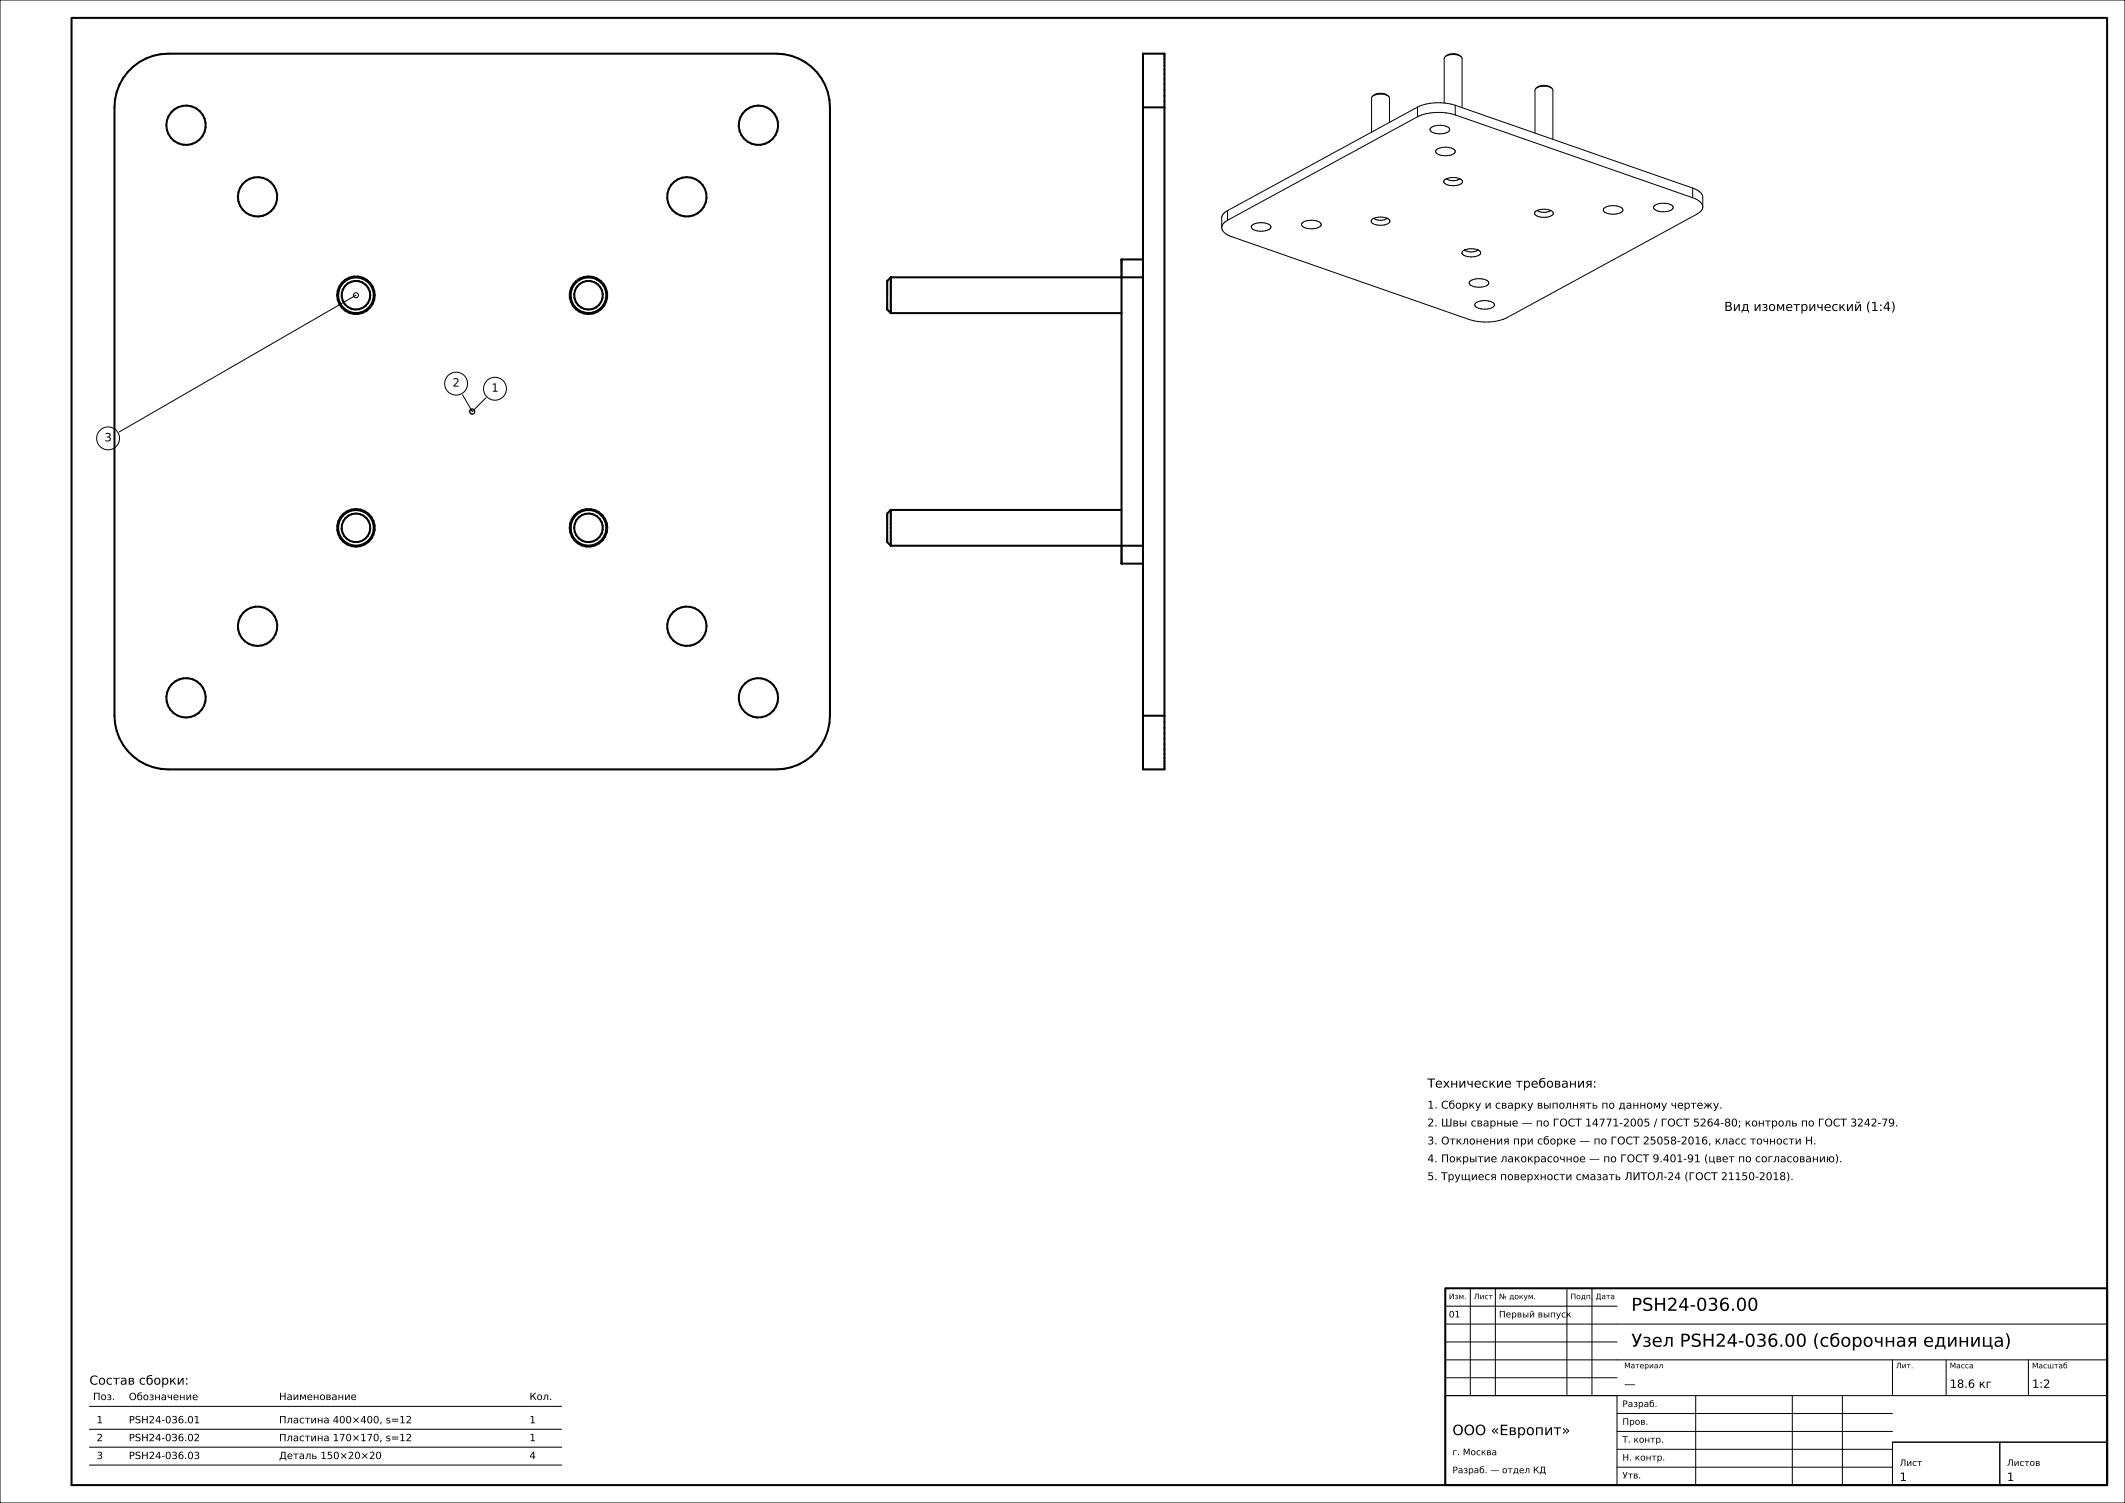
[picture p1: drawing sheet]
<svg xmlns="http://www.w3.org/2000/svg" width="594mm" height="420mm" viewBox="0 0 594 420" stroke-linecap="round" stroke-linejoin="round" font-family="sans-serif">
<defs><g id="words">
<g font-size="5">
<text x="456" y="366.3">PSH24-036.00</text>
<text x="456" y="376.3">Узел PSH24-036.00 (сборочная единица)</text>
</g>
<text font-size="4" x="406" y="401">ООО «Европит»</text>
<g font-size="3.5">
<text x="482" y="86.9">Вид изометрический (1:4)</text>
<text x="399" y="303.9">Технические требования:</text>
<text x="25" y="386.9">Состав сборки:</text>
</g>
<g font-size="3.2">
<text x="126.5" y="108">2</text>
<text x="137.3" y="109.5">1</text>
<text x="29.2" y="123.3">3</text>
<text x="454" y="387.8">—</text>
<text x="545" y="387.8">18.6 кг</text>
<text x="568" y="387.8">1:2</text>
<text x="531" y="413.8">1</text>
<text x="561" y="413.8">1</text>
</g>
<g font-size="3">
<text x="399" y="309.8">1. Сборку и сварку выполнять по данному чертежу.</text>
<text x="399" y="314.8">2. Швы сварные — по ГОСТ 14771-2005 / ГОСТ 5264-80; контроль по ГОСТ 3242-79.</text>
<text x="399" y="319.8">3. Отклонения при сборке — по ГОСТ 25058-2016, класс точности Н.</text>
<text x="399" y="324.8">4. Покрытие лакокрасочное — по ГОСТ 9.401-91 (цвет по согласованию).</text>
<text x="399" y="329.8">5. Трущиеся поверхности смазать ЛИТОЛ-24 (ГОСТ 21150-2018).</text>
</g>
<g font-size="2.8">
<text x="26" y="391.2">Поз.</text>
<text x="36" y="391.3">Обозначение</text>
<text x="78" y="391.2">Наименование</text>
<text x="148" y="391.2">Кол.</text>
<text x="27" y="397.7">1</text>
<text x="36" y="397.7">PSH24-036.01</text>
<text x="78" y="397.7">Пластина 400×400, s=12</text>
<text x="148" y="397.7">1</text>
<text x="27" y="402.7">2</text>
<text x="27" y="407.7">3</text>
<text x="36" y="402.7">PSH24-036.02</text>
<text x="36" y="407.7">PSH24-036.03</text>
<text x="78" y="402.7">Пластина 170×170, s=12</text>
<text x="78" y="407.7">Деталь 150×20×20</text>
<text x="148" y="402.7">1</text>
<text x="148" y="407.7">4</text>
</g>
<g font-size="2.5">
<text x="405" y="368.1">01</text>
<text x="419" y="368.1">Первый выпуск</text>
<text x="453.5" y="393.2">Разраб.</text>
<text x="453.5" y="398.1">Пров.</text>
<text x="406" y="406.6">г. Москва</text>
<text x="453.5" y="403.1">Т. контр.</text>
<text x="406" y="411.7">Разраб. — отдел КД</text>
<text x="453.5" y="408.1">Н. контр.</text>
<text x="453.5" y="413.1">Утв.</text>
<text x="531" y="409.6">Лист</text>
<text x="561" y="409.6">Листов</text>
</g>
<g font-size="2.1">
<text x="405" y="363">Изм.</text>
<text x="412" y="363">Лист</text>
<text x="419" y="363">№ докум.</text>
<text x="439" y="363">Подп.</text>
<text x="446" y="363">Дата</text>
<text x="454" y="382.3">Материал</text>
<text x="530" y="382.3">Лит.</text>
<text x="545" y="382.3">Масса</text>
<text x="568" y="382.4">Масштаб</text>
</g>
</g></defs>
<g fill="none" stroke="#000" stroke-width=".28">
<path d="M0 0h594v420h-594zM404 15.8a4.5 4.5 0 0 1 4.4 0M404 15.8l-.3 .5v12.5M404 15.8a3.4 3.4 0 0 1 4.4 0M408.4 15.8l.3 .5v13.8M383.7 26.9a4.5 4.5 0 0 1 4.4 0M383.7 26.9l-.3 .5v9.5M383.7 26.9a3.4 3.4 0 0 1 4.4 0M388.1 26.9l.3 .5v6.8M396.2 29.9l-53.1 29M396.2 32.6l-53.1 29M396.2 29.9v2.7"/>
<path d="M399.9 35.8a4.3 4.3 0 0 1 5.3 .2v.2a2.54 2.54 0 0 1-2.7 1.2 2.54 2.54 0 0 1-2.8-1.2zM406.8 29.4l66.4 23.2M406.8 29.4a14.9 14.9 0 0 0-10.6 .5M406.8 32.1a14.9 14.9 0 0 0-10.6 .5M406.8 32.1l66.4 23.2M406.8 29.4v2.7M429.4 24.6a4.5 4.5 0 0 1 4.4 0M429.4 24.6l-.3 .6v12M429.4 24.6a3.4 3.4 0 0 1 4.4 0M433.8 24.6l.3 .6v13.7M343.1 58.9l-.9 .7-.6 .7-.1 3.3M343.1 58.9v2.7"/>
<path d="M401.5 41.9a4.3 4.3 0 0 1 5.3 .2v.2a2.54 2.54 0 0 1-2.7 1.2 2.54 2.54 0 0 1-2.8-1.2zM403.7 50.4a4.1 4.1 0 0 1 5.1 .2v.1a3.2 3.2 0 0 1-3.6 1.1l-1.4-.6-.2-.5zM404.3 49.9a3.4 3.4 0 0 0 3.8 0M429.1 59.3a4.2 4.2 0 0 1 5 0l.1 .3a3.2 3.2 0 0 1-3.6 1.1l-1.4-.7-.2-.4zM429.7 58.8a3.4 3.4 0 0 0 3.6 .1M433.4 58.8l-.1 .1M433.5 58.8l-.2 .1M448.4 58.2a4.5 4.5 0 0 1 5.2 .2 1.1 1.1 0 0 1-1.2 1.3 4.2 4.2 0 0 1-4.2-.8zM462.4 57.5a4.5 4.5 0 0 1 5.2 .2 1.1 1.1 0 0 1-1.1 1.3 4.2 4.2 0 0 1-4.2-.8zM473.2 52.6a3.4 3.4 0 0 1 2.8 2.5v2.7M473.2 55.3a3.4 3.4 0 0 1 2.8 2.5M473.2 52.6v2.7"/>
<path d="M476 57.8l-.4 1.1-1.3 1-53.1 28.9a14.5 14.5 0 0 1-10.5 .5l-66.4-23.2a3.4 3.4 0 0 1-2.8-2.5M343.1 61.6l-1.2 .9-.4 1.1M350 63a4.5 4.5 0 0 1 5.2 .2v.4a4.2 4.2 0 0 1-5.4 .1zM364 62.3a4.5 4.5 0 0 1 5.3 .2v.4a4.2 4.2 0 0 1-5.4 .1zM383.5 61.4a4.3 4.3 0 0 1 5 .2v.4a4 4 0 0 1-5.2 .1zM384 61a3.4 3.4 0 0 0 3.8 0M408.8 70.2a4.3 4.3 0 0 1 5 .2l.1 .4a4 4 0 0 1-5.2 0zM409.4 69.9l.1 .1M409.4 69.8l.1 .2M410.9 78.6a4.5 4.5 0 0 1 5.2 .2v.5a4.2 4.2 0 0 1-5.4 0zM413.1 69.8a3.4 3.4 0 0 1-3.6 .2M99.5 82.5l-66.2 38.2"/>
<path d="M412.4 84.7a4.5 4.5 0 0 1 5.3 .3v.4a4.2 4.2 0 0 1-5.4 0zM129.3 110.3l2.7 4.7 3.8-3.8M411 360v30M418 360v30M438 360v30M445 360v30M404 380h185M404 375h48M404 370h185M404 365h48M529 380v10M544 380v10"/>
<path d="M567 380v10M25 393h132M25 399.4h132M404 390h48v25h-48zM404 390h185M404 385h48M452 400h77M452 395h77M474 390v25M501 390v25M515 390v25M25 404.4h132"/>
<path d="M25 409.4h132M452 410h77M452 405h77M529 403h30v12h-30zM529 403h60M559 403h30v12h-30z"/>
<circle cx="99.5" cy="82.5" r=".7"/>
<circle cx="127.5" cy="107.2" r="3.2"/>
<circle cx="132" cy="115" r=".7"/>
<circle cx="138.4" cy="108.6" r="3.2"/>
<circle cx="30.2" cy="122.5" r="3.2"/>
</g>
<g fill="none" stroke="#000" stroke-width=".56">
<path d="M20 5h569v410h-569zM319.5 15h6v200h-6zM35.7 20.2a15 15 0 0 1 11.3-5.2h170a15 15 0 0 1 15 15v170a15 15 0 0 1-15 15h-170a15 15 0 0 1-15-15v-170a15 15 0 0 1 3.7-9.8zM319.5 30h6M249 77.5v10M249 77.5l-1 1v8l1 1M249 77.5h70.5M319.5 72.5h-6v85h6M249 87.5h64.5M249 152.5h70.5M249 142.5v10M249 142.5l-1 1v8l1 1"/>
<path d="M249 142.5h64.5M319.5 200h6M404 360h185v55h-185z"/>
<circle cx="52" cy="35" r="5.5"/>
<circle cx="212" cy="35" r="5.5"/>
<circle cx="72" cy="55" r="5.5"/>
<circle cx="192" cy="55" r="5.5"/>
<circle cx="99.5" cy="82.5" r="4"/>
<circle cx="99.5" cy="82.5" r="5"/>
<circle cx="99.5" cy="82.5" r="5.3"/>
<circle cx="164.5" cy="82.5" r="5.3"/>
<circle cx="164.5" cy="82.5" r="4"/>
<circle cx="164.5" cy="82.5" r="5"/>
<circle cx="99.5" cy="147.5" r="4"/>
<circle cx="99.5" cy="147.5" r="5"/>
<circle cx="99.5" cy="147.5" r="5.2"/>
<circle cx="164.5" cy="147.5" r="5"/>
<circle cx="164.5" cy="147.5" r="5.2"/>
<circle cx="164.5" cy="147.5" r="4"/>
<circle cx="72" cy="175" r="5.5"/>
<circle cx="192" cy="175" r="5.5"/>
<circle cx="52" cy="195" r="5.5"/>
<circle cx="212" cy="195" r="5.5"/>
</g>
<use href="#words"/>
</svg>
